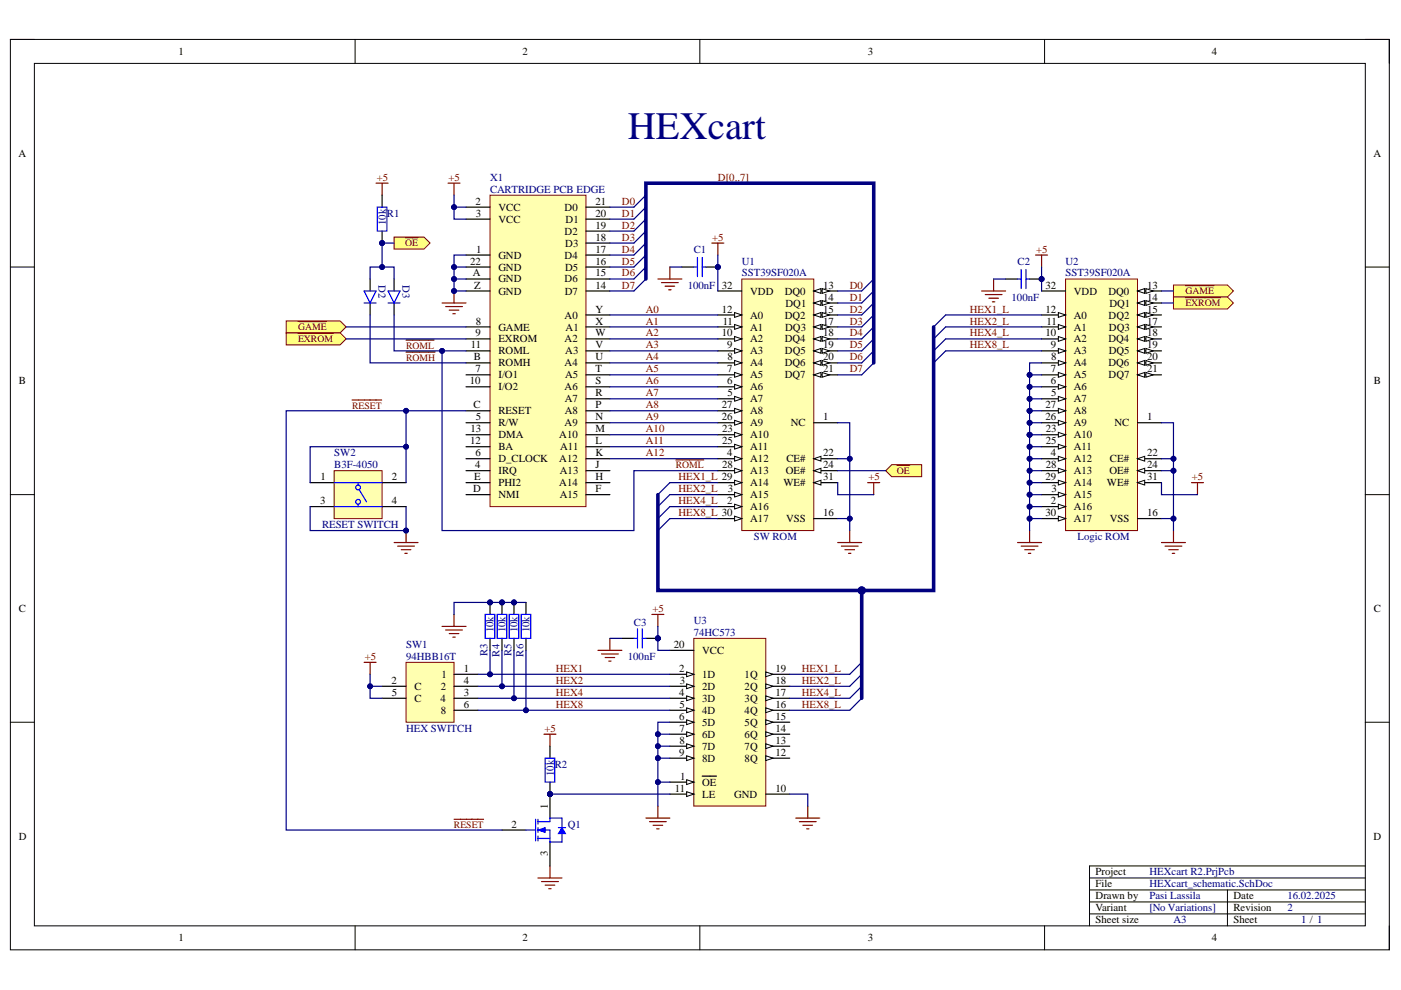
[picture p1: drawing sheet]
<svg xmlns="http://www.w3.org/2000/svg" width="297mm" height="210mm" viewBox="0 0 297 210" stroke-linecap="round" stroke-linejoin="round" font-family="sans-serif">
<defs><g id="words">
<text font-size="8.2" fill="#000080" x="133.1" y="29.4">HEXcart</text>
<g font-size="2.3">
<text x="37.9" y="11.7">1</text>
<text x="110.8" y="11.7">2</text>
<text x="184" y="11.7">3</text>
<text x="257" y="11.7">4</text>
<text x="3.9" y="33.2">A</text>
<text x="291.2" y="33.2">A</text>
<text x="100.8" y="43.4">2</text>
<text x="100.9" y="45.9">3</text>
<text x="105.7" y="44.7">VCC</text>
<text x="105.7" y="47.2">VCC</text>
<text x="119.7" y="44.7">D0</text>
<text x="119.9" y="47.2">D1</text>
<text x="126.3" y="43.4">21</text>
<text x="126.3" y="45.9">20</text>
<text x="101" y="53.6">1</text>
<text x="119.7" y="49.7">D2</text>
<text x="119.8" y="52.3">D3</text>
<text x="126.3" y="48.5">19</text>
<text x="126.3" y="51">18</text>
<text x="126.3" y="53.6">17</text>
<text x="99.7" y="56.1">22</text>
<text x="100.2" y="58.6">A</text>
<text x="105.7" y="54.8">GND</text>
<text x="105.7" y="57.4">GND</text>
<text x="105.7" y="59.9">GND</text>
<text x="119.7" y="54.8">D4</text>
<text x="119.7" y="59.9">D6</text>
<text x="119.8" y="57.4">D5</text>
<text x="126.3" y="56.1">16</text>
<text x="126.3" y="58.6">15</text>
<text x="100.5" y="61.2">Z</text>
<text x="105.7" y="62.5">GND</text>
<text x="119.8" y="62.5">D7</text>
<text x="126.3" y="61.2">14</text>
<text x="153.1" y="61.2">32</text>
<text x="159.1" y="62.5">VDD</text>
<text x="166.4" y="62.5">DQ0</text>
<text x="166.5" y="65">DQ1</text>
<text x="174.5" y="61.2">13</text>
<text x="174.5" y="63.7">14</text>
<text x="221.7" y="61.2">32</text>
<text x="227.7" y="62.5">VDD</text>
<text x="235" y="62.5">DQ0</text>
<text x="235.2" y="65">DQ1</text>
<text x="243.2" y="61.2">13</text>
<text x="243.2" y="63.7">14</text>
<text x="100.8" y="71.3">9</text>
<text x="100.9" y="68.8">8</text>
<text x="105.7" y="70.1">GAME</text>
<text x="119.7" y="67.5">A0</text>
<text x="119.9" y="70.1">A1</text>
<text x="126.3" y="66.3">Y</text>
<text x="126.3" y="68.8">X</text>
<text x="126.3" y="71.3">W</text>
<text x="153" y="71.3">10</text>
<text x="153.1" y="66.3">12</text>
<text x="153.2" y="68.8">11</text>
<text x="159.1" y="70.1">A1</text>
<text x="159.1" y="67.5">A0</text>
<text x="166.4" y="67.5">DQ2</text>
<text x="166.5" y="70.1">DQ3</text>
<text x="174.5" y="66.3">15</text>
<text x="174.5" y="68.8">17</text>
<text x="174.5" y="71.3">18</text>
<text x="221.7" y="71.3">10</text>
<text x="221.7" y="66.3">12</text>
<text x="221.9" y="68.8">11</text>
<text x="227.7" y="70.1">A1</text>
<text x="227.7" y="67.5">A0</text>
<text x="235" y="67.5">DQ2</text>
<text x="235.1" y="70.1">DQ3</text>
<text x="243.2" y="66.3">15</text>
<text x="243.2" y="68.8">17</text>
<text x="243.2" y="71.3">18</text>
<text x="99.8" y="73.9">11</text>
<text x="100.4" y="76.4">B</text>
<text x="105.7" y="72.6">EXROM</text>
<text x="105.7" y="77.7">ROMH</text>
<text x="105.7" y="75.1">ROML</text>
<text x="119.7" y="72.6">A2</text>
<text x="119.7" y="77.7">A4</text>
<text x="119.8" y="75.1">A3</text>
<text x="126.3" y="73.9">V</text>
<text x="126.3" y="76.4">U</text>
<text x="154.2" y="73.9">9</text>
<text x="154.2" y="76.4">8</text>
<text x="159.1" y="77.7">A4</text>
<text x="159.1" y="75.1">A3</text>
<text x="159.1" y="72.6">A2</text>
<text x="166.4" y="72.6">DQ4</text>
<text x="166.4" y="77.7">DQ6</text>
<text x="166.4" y="75.1">DQ5</text>
<text x="174.5" y="73.9">19</text>
<text x="174.5" y="76.4">20</text>
<text x="222.8" y="73.9">9</text>
<text x="222.9" y="76.4">8</text>
<text x="227.7" y="77.7">A4</text>
<text x="227.7" y="75.1">A3</text>
<text x="227.7" y="72.6">A2</text>
<text x="235" y="72.6">DQ4</text>
<text x="235" y="77.7">DQ6</text>
<text x="235.1" y="75.1">DQ5</text>
<text x="243.2" y="73.9">19</text>
<text x="243.2" y="76.4">20</text>
<text x="4" y="81.5">B</text>
<text x="99.6" y="81.5">10</text>
<text x="100.8" y="79">7</text>
<text x="105.7" y="80.2">I/O1</text>
<text x="105.7" y="82.8">I/O2</text>
<text x="119.7" y="82.8">A6</text>
<text x="119.8" y="80.2">A5</text>
<text x="126.3" y="79">T</text>
<text x="126.3" y="81.5">S</text>
<text x="154.2" y="81.5">6</text>
<text x="154.2" y="79">7</text>
<text x="159.1" y="82.8">A6</text>
<text x="159.1" y="80.2">A5</text>
<text x="166.4" y="80.2">DQ7</text>
<text x="174.5" y="79">21</text>
<text x="222.8" y="81.5">6</text>
<text x="222.8" y="79">7</text>
<text x="227.7" y="82.8">A6</text>
<text x="227.7" y="80.2">A5</text>
<text x="235" y="80.2">DQ7</text>
<text x="243.2" y="79">21</text>
<text x="291.3" y="81.5">B</text>
<text x="100.4" y="86.6">C</text>
<text x="100.9" y="89.1">5</text>
<text x="105.7" y="87.8">RESET</text>
<text x="119.8" y="85.3">A7</text>
<text x="119.8" y="87.8">A8</text>
<text x="126.3" y="84">R</text>
<text x="126.3" y="86.6">P</text>
<text x="126.3" y="89.1">N</text>
<text x="153" y="89.1">26</text>
<text x="153.1" y="86.6">27</text>
<text x="154.2" y="84">5</text>
<text x="159.1" y="85.3">A7</text>
<text x="159.1" y="87.8">A8</text>
<text x="174.5" y="89.1">1</text>
<text x="221.7" y="89.1">26</text>
<text x="221.7" y="86.6">27</text>
<text x="222.9" y="84">5</text>
<text x="227.7" y="85.3">A7</text>
<text x="227.7" y="87.8">A8</text>
<text x="243.2" y="89.1">1</text>
<text x="99.7" y="94.2">12</text>
<text x="99.8" y="91.7">13</text>
<text x="105.7" y="95.5">BA</text>
<text x="105.7" y="92.9">DMA</text>
<text x="105.7" y="90.4">R/W</text>
<text x="118.6" y="92.9">A10</text>
<text x="118.8" y="95.5">A11</text>
<text x="119.7" y="90.4">A9</text>
<text x="126.3" y="91.7">M</text>
<text x="126.3" y="94.2">L</text>
<text x="153.1" y="94.2">25</text>
<text x="153.1" y="91.7">23</text>
<text x="159.1" y="92.9">A10</text>
<text x="159.1" y="95.5">A11</text>
<text x="159.1" y="90.4">A9</text>
<text x="167.6" y="90.4">NC</text>
<text x="221.8" y="91.7">23</text>
<text x="221.8" y="94.2">25</text>
<text x="227.7" y="92.9">A10</text>
<text x="227.7" y="95.5">A11</text>
<text x="227.7" y="90.4">A9</text>
<text x="236.3" y="90.4">NC</text>
<text x="67.9" y="101.8">1</text>
<text x="83" y="101.8">2</text>
<text x="100.5" y="101.8">E</text>
<text x="100.8" y="99.3">4</text>
<text x="100.8" y="96.7">6</text>
<text x="105.7" y="98">D_CLOCK</text>
<text x="105.7" y="100.5">IRQ</text>
<text x="118.6" y="98">A12</text>
<text x="118.7" y="100.5">A13</text>
<text x="126.3" y="96.7">K</text>
<text x="126.3" y="99.3">J</text>
<text x="126.3" y="101.8">H</text>
<text x="153.1" y="99.3">28</text>
<text x="154.2" y="96.7">4</text>
<text x="159.1" y="98">A12</text>
<text x="159.1" y="100.5">A13</text>
<text x="166.6" y="100.5">OE#</text>
<text x="166.7" y="98">CE#</text>
<text x="174.5" y="96.7">22</text>
<text x="174.5" y="99.3">24</text>
<text x="174.5" y="101.8">31</text>
<text x="221.7" y="101.8">29</text>
<text x="221.7" y="99.3">28</text>
<text x="222.8" y="96.7">4</text>
<text x="227.7" y="98">A12</text>
<text x="227.7" y="100.5">A13</text>
<text x="235.2" y="100.5">OE#</text>
<text x="235.3" y="98">CE#</text>
<text x="243.2" y="96.7">22</text>
<text x="243.2" y="99.3">24</text>
<text x="243.2" y="101.8">31</text>
<text x="67.9" y="106.9">3</text>
<text x="83" y="106.9">4</text>
<text x="100.3" y="104.4">D</text>
<text x="105.7" y="105.6">NMI</text>
<text x="105.7" y="103.1">PHI2</text>
<text x="118.6" y="103.1">A14</text>
<text x="118.7" y="105.6">A15</text>
<text x="126.3" y="104.4">F</text>
<text x="154.2" y="106.9">2</text>
<text x="154.3" y="104.4">3</text>
<text x="159.1" y="105.6">A15</text>
<text x="159.1" y="103.1">A14</text>
<text x="166.1" y="103.1">WE#</text>
<text x="222.8" y="106.9">2</text>
<text x="222.9" y="104.4">3</text>
<text x="227.7" y="105.6">A15</text>
<text x="227.7" y="103.1">A14</text>
<text x="234.7" y="103.1">WE#</text>
<text x="159.1" y="108.2">A16</text>
<text x="159.1" y="110.7">A17</text>
<text x="166.7" y="110.7">VSS</text>
<text x="174.5" y="109.4">16</text>
<text x="221.7" y="109.4">30</text>
<text x="227.7" y="108.2">A16</text>
<text x="227.7" y="110.7">A17</text>
<text x="235.3" y="110.7">VSS</text>
<text x="243.2" y="109.4">16</text>
<text x="4" y="129.8">C</text>
<text x="291.3" y="129.8">C</text>
<text x="142.9" y="137.4">20</text>
<text x="93.6" y="143.7">1</text>
<text x="98.3" y="142.5">1</text>
<text x="144" y="142.5">2</text>
<text x="148.9" y="138.6">VCC</text>
<text x="148.9" y="143.7">1D</text>
<text x="157.9" y="143.7">1Q</text>
<text x="164.4" y="142.5">19</text>
<text x="83" y="145">2</text>
<text x="83" y="147.5">5</text>
<text x="87.9" y="146.3">C</text>
<text x="87.9" y="148.8">C</text>
<text x="93.4" y="148.8">4</text>
<text x="93.4" y="146.3">2</text>
<text x="98.3" y="147.5">3</text>
<text x="98.3" y="145">4</text>
<text x="144" y="147.5">4</text>
<text x="144.1" y="145">3</text>
<text x="148.9" y="146.3">2D</text>
<text x="148.9" y="148.8">3D</text>
<text x="157.9" y="146.3">2Q</text>
<text x="157.9" y="148.8">3Q</text>
<text x="164.4" y="145">18</text>
<text x="164.4" y="147.5">17</text>
<text x="93.4" y="151.3">8</text>
<text x="98.3" y="150.1">6</text>
<text x="144" y="152.6">6</text>
<text x="144" y="155.2">7</text>
<text x="144.1" y="150.1">5</text>
<text x="148.9" y="151.3">4D</text>
<text x="148.9" y="153.9">5D</text>
<text x="157.9" y="151.3">4Q</text>
<text x="157.9" y="153.9">5Q</text>
<text x="164.4" y="150.1">16</text>
<text x="164.4" y="152.6">15</text>
<text x="164.4" y="155.2">14</text>
<text x="144" y="160.2">9</text>
<text x="144" y="157.7">8</text>
<text x="148.9" y="156.4">6D</text>
<text x="148.9" y="159">7D</text>
<text x="148.9" y="161.5">8D</text>
<text x="157.9" y="156.4">6Q</text>
<text x="157.9" y="159">7Q</text>
<text x="157.9" y="161.5">8Q</text>
<text x="164.4" y="157.7">13</text>
<text x="164.4" y="160.2">12</text>
<text x="143.1" y="167.8">11</text>
<text x="144.2" y="165.3">1</text>
<text x="148.9" y="166.6">OE</text>
<text x="164.4" y="167.8">10</text>
<text x="116.1" y="171.4" transform="rotate(-90 116.1 171.4)">1</text>
<text x="148.9" y="169.1">LE</text>
<text x="155.7" y="169.1">GND</text>
<text x="4" y="178">D</text>
<text x="108.4" y="175.5">2</text>
<text x="291.2" y="178">D</text>
<text x="116.1" y="181.5" transform="rotate(-90 116.1 181.5)">3</text>
<text x="232.3" y="185.6">Project</text>
<text x="232.3" y="190.7">Drawn by</text>
<text x="232.3" y="188.2">File</text>
<text x="261.5" y="190.7">Date</text>
<text x="232.3" y="195.8">Sheet size</text>
<text x="232.3" y="193.2">Variant</text>
<text x="261.5" y="195.8">Sheet</text>
<text x="261.5" y="193.2">Revision</text>
<text x="37.9" y="199.6">1</text>
<text x="110.8" y="199.6">2</text>
<text x="184" y="199.6">3</text>
<text x="257" y="199.6">4</text>
</g>
<g font-size="2.3" fill="#800000">
<text x="79.9" y="38.3">+5</text>
<text x="95.1" y="38.3">+5</text>
<text x="152.2" y="38.3">D[0..7]</text>
<text x="131.9" y="43.4">D0</text>
<text x="131.9" y="45.9">D1</text>
<text x="131.9" y="48.5">D2</text>
<text x="131.9" y="51">D3</text>
<text x="131.9" y="53.6">D4</text>
<text x="151" y="51">+5</text>
<text x="219.7" y="53.6">+5</text>
<text x="131.9" y="56.1">D5</text>
<text x="131.9" y="58.6">D6</text>
<text x="131.9" y="61.2">D7</text>
<text x="180.2" y="61.2">D0</text>
<text x="180.2" y="63.7">D1</text>
<text x="136.9" y="66.3">A0</text>
<text x="136.9" y="68.8">A1</text>
<text x="136.9" y="71.3">A2</text>
<text x="180.2" y="66.3">D2</text>
<text x="180.2" y="68.8">D3</text>
<text x="180.2" y="71.3">D4</text>
<text x="205.6" y="66.3">HEX1_L</text>
<text x="205.6" y="68.8">HEX2_L</text>
<text x="205.6" y="71.3">HEX4_L</text>
<text x="136.9" y="73.9">A3</text>
<text x="136.9" y="76.4">A4</text>
<text x="180.2" y="73.9">D5</text>
<text x="180.2" y="76.4">D6</text>
<text x="205.6" y="73.9">HEX8_L</text>
<text x="136.9" y="79">A5</text>
<text x="136.9" y="81.5">A6</text>
<text x="180.2" y="79">D7</text>
<text x="136.9" y="84">A7</text>
<text x="136.9" y="86.6">A8</text>
<text x="136.9" y="89.1">A9</text>
<text x="136.9" y="91.7">A10</text>
<text x="136.9" y="94.2">A11</text>
<text x="136.9" y="96.7">A12</text>
<text x="143.8" y="101.8">HEX1_L 29</text>
<text x="184.1" y="101.8">+5</text>
<text x="252.7" y="101.8">+5</text>
<text x="143.8" y="104.4">HEX2_L</text>
<text x="143.8" y="106.9">HEX4_L</text>
<text x="143.8" y="109.4">HEX8_L 30</text>
<text x="138.3" y="129.8">+5</text>
<text x="77.3" y="139.9">+5</text>
<text x="117.9" y="142.5">HEX1</text>
<text x="170" y="142.5">HEX1_L</text>
<text x="117.9" y="145">HEX2</text>
<text x="117.9" y="147.5">HEX4</text>
<text x="170" y="145">HEX2_L</text>
<text x="170" y="147.5">HEX4_L</text>
<text x="115.4" y="155.2">+5</text>
<text x="117.9" y="150.1">HEX8</text>
<text x="170" y="150.1">HEX8_L</text>
</g>
<g font-size="2.3" fill="#000080">
<text x="103.9" y="38.3">X1</text>
<text x="103.9" y="40.9">CARTRIDGE PCB EDGE</text>
<text x="81.8" y="47.7" transform="rotate(-90 81.8 47.7)">10k</text>
<text x="82" y="45.9">R1</text>
<text x="147.1" y="53.6">C1</text>
<text x="157.3" y="56.1">U1</text>
<text x="157.3" y="58.6">SST39SF020A</text>
<text x="215.7" y="56.1">C2</text>
<text x="225.9" y="56.1">U2</text>
<text x="225.9" y="58.6">SST39SF020A</text>
<text x="80.2" y="60.4" transform="rotate(90 80.2 60.4)">D2</text>
<text x="85.3" y="60.4" transform="rotate(90 85.3 60.4)">D3</text>
<text x="145.8" y="61.2">100nF</text>
<text x="214.5" y="63.7">100nF</text>
<text x="70.9" y="96.7">SW2</text>
<text x="70.9" y="99.3">B3F-4050</text>
<text x="68.3" y="112">RESET SWITCH</text>
<text x="159.8" y="114.5">SW ROM</text>
<text x="228.4" y="114.5">Logic ROM</text>
<text x="86.1" y="137.4">SW1</text>
<text x="104.7" y="134.1" transform="rotate(-90 104.7 134.1)">10k</text>
<text x="107.2" y="134.1" transform="rotate(-90 107.2 134.1)">10k</text>
<text x="109.7" y="134.1" transform="rotate(-90 109.7 134.1)">10k</text>
<text x="112.3" y="134.1" transform="rotate(-90 112.3 134.1)">10k</text>
<text x="134.4" y="132.8">C3</text>
<text x="147.1" y="132.3">U3</text>
<text x="147.1" y="134.8">74HC573</text>
<text x="86.1" y="139.9">94HBB16T</text>
<text x="103.4" y="139.1" transform="rotate(-90 103.4 139.1)">R3</text>
<text x="105.9" y="139.2" transform="rotate(-90 105.9 139.2)">R4</text>
<text x="108.5" y="139.1" transform="rotate(-90 108.5 139.1)">R5</text>
<text x="111" y="139.2" transform="rotate(-90 111 139.2)">R6</text>
<text x="133.1" y="139.9">100nF</text>
<text x="86.1" y="155.2">HEX SWITCH</text>
<text x="117.4" y="164.6" transform="rotate(-90 117.4 164.6)">10k</text>
<text x="117.6" y="162.8">R2</text>
<text x="120.4" y="175.5">Q1</text>
<text x="243.7" y="185.6">HEXcart R2.PrjPcb</text>
<text x="243.7" y="190.7">Pasi Lassila</text>
<text x="243.7" y="188.2">HEXcart_schematic.SchDoc</text>
<text x="272.9" y="190.7">16.02.2025</text>
<text x="243.7" y="193.2">[No Variations]</text>
<text x="248.8" y="195.8">A3</text>
<text x="272.9" y="193.2">2</text>
<text x="275.9" y="195.8">1 / 1</text>
</g>
<g font-size="2.1" fill="#800000">
<text x="85.9" y="52.2">OE</text>
<text x="251.3" y="62.4">GAME</text>
<text x="251.3" y="64.9">EXROM</text>
<text x="63.2" y="70">GAME</text>
<text x="63.2" y="72.5">EXROM</text>
<text x="86.1" y="76.5">ROMH</text>
<text x="86.1" y="73.9">ROML</text>
<text x="74.7" y="86.6">RESET</text>
<text x="143.3" y="99.3">ROML</text>
<text x="190.2" y="100.5">OE</text>
<text x="96.2" y="175.5">RESET</text>
</g>
</g></defs>
<path d="M2.2 8.4h292.4v193h-292.4z" fill="none" stroke="#000" stroke-width=".21"/>
<path d="M7.3 13.4h282.2v182.9h-282.2z" fill-rule="evenodd" fill="#fff"/>
<g fill="none" stroke="#000" stroke-width=".21">
<path d="M2.2 8.4h5.1M7.3 13.4h282.2v182.9h-282.2zM75.3 8.4v5M148.4 8.4v5M221.5 8.4v5M289.5 8.4h5.1v5M2.2 56.6h5.1M289.5 56.6h5.1M2.2 104.9h5.1M289.5 104.9h5.1M2.2 153.1h5.1M289.5 153.1h5.1"/>
<path d="M75.3 196.3v5.1M148.4 196.3v5.1M221.5 196.3v5.1M231 193.8h58.5M231 191.2h58.5M231 188.7h58.5M231 186.2h58.5M260.2 188.7v7.6M289.5 183.6h-58.5v12.7M294.6 196.3v5.1"/>
</g>
<g fill="none" stroke="#800000" stroke-width=".25">
<path d="M95 38.8h2.5M96.3 38.8v2.6M150.9 51.5h2.6M152.2 51.5v2.6M219.6 54.1h2.5M220.8 54.1v2.5M93.7 64.2h5.1M94.5 65h3.5M95.2 65.8h2.1M96 66.5h.5M96.3 61.7v2.5M215.7 115h5.1"/>
<path d="M216.5 115.8h3.6M217.3 116.6h2M218 117.3h.6M218.3 112.5v2.5M252.6 102.3h2.6M253.9 102.3v2.6M93.7 132.8h5.1M94.5 133.6h3.5M95.2 134.3h2.1M96 135.1h.5M96.3 130.3v2.5M77.2 140.4h2.5"/>
<path d="M78.5 140.4v2.6"/>
</g>
<g fill="none" stroke="#000080" stroke-width=".25">
<path d="M136.9 59.2l-2.5 2.5M136.9 56.6l-2.5 2.6M136.9 54.1l-2.5 2.5M136.9 51.5l-2.5 2.6M136.9 49l-2.5 2.5M136.9 46.5l-2.5 2.5M136.9 43.9l-2.5 2.6M136.9 41.4l-2.5 2.5M185.2 59.2l-2.5 2.5M185.2 76.9l-2.5 2.6M185.2 74.4l-2.5 2.5M185.2 71.9l-2.5 2.5"/>
<path d="M185.2 69.3l-2.5 2.6M185.2 66.8l-2.5 2.5M185.2 64.2l-2.5 2.6M185.2 61.7l-2.5 2.5"/>
</g>
<circle cx="96.3" cy="61.7" r=".51" fill="#000080"/>
<circle cx="96.3" cy="61.7" r=".51" fill="none" stroke="#000080" stroke-width=".21"/>
<path d="M200.5 69.3l-2.6 2.6M200.5 71.9l-2.6 2.5M200.5 74.4l-2.6 2.5M200.5 66.8l-2.6 2.5M142 102.3l-2.5 2.6M142 104.9l-2.5 2.5M142 107.4l-2.5 2.6M142 110l-2.5 2.5M182.7 140.4l-2.5 2.6M182.7 143l-2.5 2.5M182.7 145.5l-2.5 2.6M182.7 148.1l-2.5 2.5" fill="none" stroke="#000080" stroke-width=".25"/>
<g fill="none" stroke="#800000" stroke-width=".25">
<path d="M139.5 59.2h5.1M140.2 59.9h3.6M142 56.6v2.6M210.7 59.2v2.5M141 60.7h2M141.8 61.4h.5M208.1 61.7h5.1M208.9 62.5h3.5M209.6 63.2h2.1M210.4 64h.5M83.6 115h5M84.3 115.8h3.6"/>
<path d="M85.1 116.6h2M85.8 117.3h.5M86.1 112.5v2.5M246.3 115h5M247 115.8h3.6M247.8 116.6h2M248.5 117.3h.6M248.8 112.5v2.5M126.8 137.9h5.1M127.5 138.7h3.6M128.3 139.4h2M129.3 135.4v2.5"/>
<path d="M138.2 130.3h2.6M139.5 130.3v2.5M129.1 140.2h.5M168.7 173.5h5.1M169.5 174.2h3.5M170.2 175h2.1M171 175.7h.5M171.3 170.9v2.6"/>
</g>
<circle cx="86.1" cy="112.5" r=".51" fill="#000080"/>
<circle cx="86.1" cy="112.5" r=".51" fill="none" stroke="#000080" stroke-width=".21"/>
<path d="M248.8 60.4h11.4l1.3 1.3-1.3 1.3h-11.4z" fill-rule="evenodd" fill="#ffff80"/>
<path d="M248.8 60.4h11.4l1.3 1.3-1.3 1.3h-11.4z" fill="none" stroke="#800000" stroke-width=".21"/>
<path d="M251.3 60.6h6.1" fill="none" stroke="#800000" stroke-width=".25"/>
<path d="M248.8 63h11.4l1.3 1.2-1.3 1.3h-11.4z" fill-rule="evenodd" fill="#ffff80"/>
<path d="M248.8 63h11.4l1.3 1.2-1.3 1.3h-11.4z" fill="none" stroke="#800000" stroke-width=".21"/>
<path d="M251.3 63.1h7.5" fill="none" stroke="#800000" stroke-width=".25"/>
<path d="M60.7 68h11.4l1.3 1.3-1.3 1.3h-11.4z" fill-rule="evenodd" fill="#ffff80"/>
<path d="M60.7 68h11.4l1.3 1.3-1.3 1.3h-11.4z" fill="none" stroke="#800000" stroke-width=".21"/>
<path d="M63.2 68.2h6" fill="none" stroke="#800000" stroke-width=".25"/>
<path d="M60.7 70.6h11.4l1.3 1.3-1.3 1.2h-11.4z" fill-rule="evenodd" fill="#ffff80"/>
<path d="M60.7 70.6h11.4l1.3 1.3-1.3 1.2h-11.4z" fill="none" stroke="#800000" stroke-width=".21"/>
<path d="M63.2 70.7h7.4" fill="none" stroke="#800000" stroke-width=".25"/>
<path d="M187.8 99.8l1.3-1.3h6.3v2.6h-6.3z" fill-rule="evenodd" fill="#ffff80"/>
<path d="M187.8 99.8l1.3-1.3h6.3v2.6h-6.3z" fill="none" stroke="#800000" stroke-width=".21"/>
<path d="M190.2 98.7h2.7" fill="none" stroke="#800000" stroke-width=".25"/>
<path d="M70.8 99.8h10.2v10.2h-10.2z" fill-rule="evenodd" fill="#ffffb0"/>
<path d="M70.8 99.8h10.2v10.2h-10.2z" fill="none" stroke="#800000" stroke-width=".21"/>
<g fill="none" stroke="#00f" stroke-width=".25">
<path d="M70.8 102.3h10.2M70.8 107.4h10.2M75.9 102.3v.5M75.9 106.9v.5M76.2 103.9l1.5 2.5"/>
<circle cx="75.9" cy="103.3" r=".51"/>
<circle cx="75.9" cy="106.4" r=".51"/>
</g>
<path d="M65.8 102.3h5M65.8 107.4h5M81 102.3h5.1M81 107.4h5.1" fill="none" stroke="#000" stroke-width=".25"/>
<path d="M103.9 41.4h20.3v66h-20.3z" fill-rule="evenodd" fill="#ffffb0"/>
<path d="M103.9 41.4h20.3v66h-20.3z" fill="none" stroke="#800000" stroke-width=".21"/>
<g fill="none" stroke="#000" stroke-width=".25">
<path d="M98.8 43.9h5.1M98.8 46.5h5.1M98.8 54.1h5.1M98.8 56.6h5.1M98.8 59.2h5.1M124.2 43.9h5.1M124.2 46.5h5.1M124.2 49h5.1M124.2 51.5h5.1M124.2 54.1h5.1M124.2 56.6h5.1M124.2 59.2h5.1"/>
<path d="M98.8 69.3h5.1M98.8 71.9h5.1M98.8 74.4h5.1M98.8 76.9h5.1M98.8 79.5h5.1M98.8 61.7h5.1M124.2 66.8h5.1M124.2 69.3h5.1M124.2 71.9h5.1M124.2 74.4h5.1M124.2 76.9h5.1M124.2 79.5h5.1"/>
<path d="M124.2 61.7h5.1M98.8 82h5.1M98.8 87.1h5.1M98.8 89.6h5.1M98.8 92.2h5.1M98.8 94.7h5.1M98.8 97.3h5.1M98.8 99.8h5.1M124.2 82h5.1M124.2 84.6h5.1M124.2 87.1h5.1M124.2 89.6h5.1"/>
<path d="M124.2 92.2h5.1M124.2 94.7h5.1M124.2 97.3h5.1M124.2 99.8h5.1M98.8 102.3h5.1M98.8 104.9h5.1M124.2 102.3h5.1M124.2 104.9h5.1"/>
</g>
<path d="M86.1 140.4h10.2v12.7h-10.2z" fill-rule="evenodd" fill="#ffffb0"/>
<path d="M86.1 140.4h10.2v12.7h-10.2z" fill="none" stroke="#800000" stroke-width=".21"/>
<path d="M81 145.5h5.1M81 148.1h5.1M96.3 143h5M96.3 145.5h5M96.3 148.1h5M96.3 150.6h5" fill="none" stroke="#000" stroke-width=".25"/>
<path d="M136.9 173.5h5.1M137.7 174.2h3.6M138.5 175h2M139.2 175.7h.5M139.5 170.9v2.6" fill="none" stroke="#800000" stroke-width=".25"/>
<path d="M157.3 59.2h15.2v53.3h-15.2z" fill-rule="evenodd" fill="#ffffb0"/>
<path d="M157.3 59.2h15.2v53.3h-15.2z" fill="none" stroke="#800000" stroke-width=".21"/>
<path d="M172.5 89.6h5.1M152.2 107.4h5.1" fill="none" stroke="#000" stroke-width=".25"/>
<path d="M155.8 106.9l1.5 .5-1.5 .5z" fill="#f8fcff"/>
<path d="M155.8 106.9l1.5 .5-1.5 .5z" fill="none" stroke="#000" stroke-width=".21"/>
<path d="M152.2 104.9h5.1" fill="none" stroke="#000" stroke-width=".25"/>
<path d="M155.8 104.4l1.5 .5-1.5 .5z" fill="#f8fcff"/>
<path d="M155.8 104.4l1.5 .5-1.5 .5z" fill="none" stroke="#000" stroke-width=".21"/>
<path d="M152.2 97.3h5.1" fill="none" stroke="#000" stroke-width=".25"/>
<path d="M155.8 96.7l1.5 .6-1.5 .5z" fill="#f8fcff"/>
<path d="M155.8 96.7l1.5 .6-1.5 .5z" fill="none" stroke="#000" stroke-width=".21"/>
<path d="M152.2 84.6h5.1" fill="none" stroke="#000" stroke-width=".25"/>
<path d="M155.8 84l1.5 .6-1.5 .5z" fill="#f8fcff"/>
<path d="M155.8 84l1.5 .6-1.5 .5z" fill="none" stroke="#000" stroke-width=".21"/>
<path d="M152.2 82h5.1" fill="none" stroke="#000" stroke-width=".25"/>
<path d="M155.8 81.5l1.5 .5-1.5 .5z" fill="#f8fcff"/>
<path d="M155.8 81.5l1.5 .5-1.5 .5z" fill="none" stroke="#000" stroke-width=".21"/>
<path d="M152.2 79.5h5.1" fill="none" stroke="#000" stroke-width=".25"/>
<path d="M155.8 79l1.5 .5-1.5 .5z" fill="#f8fcff"/>
<path d="M155.8 79l1.5 .5-1.5 .5z" fill="none" stroke="#000" stroke-width=".21"/>
<path d="M152.2 76.9h5.1" fill="none" stroke="#000" stroke-width=".25"/>
<path d="M155.8 76.4l1.5 .5-1.5 .5z" fill="#f8fcff"/>
<path d="M155.8 76.4l1.5 .5-1.5 .5z" fill="none" stroke="#000" stroke-width=".21"/>
<path d="M152.2 74.4h5.1" fill="none" stroke="#000" stroke-width=".25"/>
<path d="M155.8 73.9l1.5 .5-1.5 .5z" fill="#f8fcff"/>
<path d="M155.8 73.9l1.5 .5-1.5 .5z" fill="none" stroke="#000" stroke-width=".21"/>
<path d="M152.2 71.9h5.1" fill="none" stroke="#000" stroke-width=".25"/>
<path d="M155.8 71.3l1.5 .6-1.5 .5z" fill="#f8fcff"/>
<path d="M155.8 71.3l1.5 .6-1.5 .5z" fill="none" stroke="#000" stroke-width=".21"/>
<path d="M152.2 69.3h5.1" fill="none" stroke="#000" stroke-width=".25"/>
<path d="M155.8 68.8l1.5 .5-1.5 .5z" fill="#f8fcff"/>
<path d="M155.8 68.8l1.5 .5-1.5 .5z" fill="none" stroke="#000" stroke-width=".21"/>
<path d="M152.2 66.8h5.1" fill="none" stroke="#000" stroke-width=".25"/>
<path d="M155.8 66.3l1.5 .5-1.5 .5z" fill="#f8fcff"/>
<path d="M155.8 66.3l1.5 .5-1.5 .5z" fill="none" stroke="#000" stroke-width=".21"/>
<path d="M172.5 61.7h5.1" fill="none" stroke="#000" stroke-width=".25"/>
<path d="M172.5 61.7l1.6-.5v1z" fill="#f8fcff"/>
<path d="M172.5 61.7l1.6-.5v1z" fill="none" stroke="#000" stroke-width=".21"/>
<path d="M174.3 61.2l1.5 .5-1.5 .5z" fill="#f8fcff"/>
<path d="M174.3 61.2l1.5 .5-1.5 .5z" fill="none" stroke="#000" stroke-width=".21"/>
<path d="M172.5 64.2h5.1" fill="none" stroke="#000" stroke-width=".25"/>
<path d="M172.5 64.2l1.6-.5v1z" fill="#f8fcff"/>
<path d="M172.5 64.2l1.6-.5v1z" fill="none" stroke="#000" stroke-width=".21"/>
<path d="M174.3 63.7l1.5 .5-1.5 .5z" fill="#f8fcff"/>
<path d="M174.3 63.7l1.5 .5-1.5 .5z" fill="none" stroke="#000" stroke-width=".21"/>
<path d="M172.5 66.8h5.1" fill="none" stroke="#000" stroke-width=".25"/>
<path d="M172.5 66.8l1.6-.5v1z" fill="#f8fcff"/>
<path d="M172.5 66.8l1.6-.5v1z" fill="none" stroke="#000" stroke-width=".21"/>
<path d="M174.3 66.3l1.5 .5-1.5 .5z" fill="#f8fcff"/>
<path d="M174.3 66.3l1.5 .5-1.5 .5z" fill="none" stroke="#000" stroke-width=".21"/>
<path d="M172.5 69.3h5.1M172.5 110h5.1" fill="none" stroke="#000" stroke-width=".25"/>
<path d="M172.5 69.3l1.6-.5v1z" fill="#f8fcff"/>
<path d="M172.5 69.3l1.6-.5v1z" fill="none" stroke="#000" stroke-width=".21"/>
<path d="M174.3 68.8l1.5 .5-1.5 .5z" fill="#f8fcff"/>
<path d="M174.3 68.8l1.5 .5-1.5 .5z" fill="none" stroke="#000" stroke-width=".21"/>
<path d="M172.5 71.9h5.1" fill="none" stroke="#000" stroke-width=".25"/>
<path d="M172.5 71.9l1.6-.5v1z" fill="#f8fcff"/>
<path d="M172.5 71.9l1.6-.5v1z" fill="none" stroke="#000" stroke-width=".21"/>
<path d="M174.3 71.4l1.5 .5-1.5 .5z" fill="#f8fcff"/>
<path d="M174.3 71.4l1.5 .5-1.5 .5z" fill="none" stroke="#000" stroke-width=".21"/>
<path d="M172.5 74.4h5.1" fill="none" stroke="#000" stroke-width=".25"/>
<path d="M172.5 74.4l1.6-.5v1z" fill="#f8fcff"/>
<path d="M172.5 74.4l1.6-.5v1z" fill="none" stroke="#000" stroke-width=".21"/>
<path d="M174.3 73.9l1.5 .5-1.5 .5z" fill="#f8fcff"/>
<path d="M174.3 73.9l1.5 .5-1.5 .5z" fill="none" stroke="#000" stroke-width=".21"/>
<path d="M172.5 76.9h5.1" fill="none" stroke="#000" stroke-width=".25"/>
<path d="M172.5 76.9l1.6-.5v1z" fill="#f8fcff"/>
<path d="M172.5 76.9l1.6-.5v1z" fill="none" stroke="#000" stroke-width=".21"/>
<path d="M174.3 76.4l1.5 .5-1.5 .5z" fill="#f8fcff"/>
<path d="M174.3 76.4l1.5 .5-1.5 .5z" fill="none" stroke="#000" stroke-width=".21"/>
<path d="M172.5 79.5h5.1" fill="none" stroke="#000" stroke-width=".25"/>
<path d="M172.5 79.5l1.6-.5v1z" fill="#f8fcff"/>
<path d="M172.5 79.5l1.6-.5v1z" fill="none" stroke="#000" stroke-width=".21"/>
<path d="M174.3 79l1.5 .5-1.5 .5z" fill="#f8fcff"/>
<path d="M174.3 79l1.5 .5-1.5 .5z" fill="none" stroke="#000" stroke-width=".21"/>
<path d="M172.5 97.3h5.1" fill="none" stroke="#000" stroke-width=".25"/>
<path d="M172.5 97.3l1.6-.5v1z" fill="#f8fcff"/>
<path d="M172.5 97.3l1.6-.5v1z" fill="none" stroke="#000" stroke-width=".21"/>
<path d="M152.2 92.2h5.1" fill="none" stroke="#000" stroke-width=".25"/>
<path d="M155.8 91.7l1.5 .5-1.5 .5z" fill="#f8fcff"/>
<path d="M155.8 91.7l1.5 .5-1.5 .5z" fill="none" stroke="#000" stroke-width=".21"/>
<path d="M172.5 99.8h5.1" fill="none" stroke="#000" stroke-width=".25"/>
<path d="M172.5 99.8l1.6-.5v1z" fill="#f8fcff"/>
<path d="M172.5 99.8l1.6-.5v1z" fill="none" stroke="#000" stroke-width=".21"/>
<path d="M152.2 94.7h5.1" fill="none" stroke="#000" stroke-width=".25"/>
<path d="M155.8 94.2l1.5 .5-1.5 .5z" fill="#f8fcff"/>
<path d="M155.8 94.2l1.5 .5-1.5 .5z" fill="none" stroke="#000" stroke-width=".21"/>
<path d="M152.2 89.6h5.1" fill="none" stroke="#000" stroke-width=".25"/>
<path d="M155.8 89.1l1.5 .5-1.5 .5z" fill="#f8fcff"/>
<path d="M155.8 89.1l1.5 .5-1.5 .5z" fill="none" stroke="#000" stroke-width=".21"/>
<path d="M152.2 87.1h5.1" fill="none" stroke="#000" stroke-width=".25"/>
<path d="M155.8 86.6l1.5 .5-1.5 .5z" fill="#f8fcff"/>
<path d="M155.8 86.6l1.5 .5-1.5 .5z" fill="none" stroke="#000" stroke-width=".21"/>
<path d="M152.2 99.8h5.1" fill="none" stroke="#000" stroke-width=".25"/>
<path d="M155.8 99.3l1.5 .5-1.5 .5z" fill="#f8fcff"/>
<path d="M155.8 99.3l1.5 .5-1.5 .5z" fill="none" stroke="#000" stroke-width=".21"/>
<path d="M152.2 102.3h5.1" fill="none" stroke="#000" stroke-width=".25"/>
<path d="M155.8 101.8l1.5 .5-1.5 .5z" fill="#f8fcff"/>
<path d="M155.8 101.8l1.5 .5-1.5 .5z" fill="none" stroke="#000" stroke-width=".21"/>
<path d="M172.5 102.3h5.1" fill="none" stroke="#000" stroke-width=".25"/>
<path d="M172.5 102.3l1.6-.5v1z" fill="#f8fcff"/>
<path d="M172.5 102.3l1.6-.5v1z" fill="none" stroke="#000" stroke-width=".21"/>
<path d="M152.2 61.7h5.1M152.2 110h5.1" fill="none" stroke="#000" stroke-width=".25"/>
<path d="M155.8 109.4l1.5 .6-1.5 .5z" fill="#f8fcff"/>
<path d="M155.8 109.4l1.5 .6-1.5 .5z" fill="none" stroke="#000" stroke-width=".21"/>
<path d="M225.9 59.2h15.3v53.3h-15.3z" fill-rule="evenodd" fill="#ffffb0"/>
<path d="M225.9 59.2h15.3v53.3h-15.3z" fill="none" stroke="#800000" stroke-width=".21"/>
<path d="M241.2 89.6h5.1M220.8 107.4h5.1" fill="none" stroke="#000" stroke-width=".25"/>
<path d="M224.4 106.9l1.5 .5-1.5 .5z" fill="#f8fcff"/>
<path d="M224.4 106.9l1.5 .5-1.5 .5z" fill="none" stroke="#000" stroke-width=".21"/>
<path d="M220.8 104.9h5.1" fill="none" stroke="#000" stroke-width=".25"/>
<path d="M224.4 104.4l1.5 .5-1.5 .5z" fill="#f8fcff"/>
<path d="M224.4 104.4l1.5 .5-1.5 .5z" fill="none" stroke="#000" stroke-width=".21"/>
<path d="M220.8 97.3h5.1" fill="none" stroke="#000" stroke-width=".25"/>
<path d="M224.4 96.8l1.5 .5-1.5 .5z" fill="#f8fcff"/>
<path d="M224.4 96.8l1.5 .5-1.5 .5z" fill="none" stroke="#000" stroke-width=".21"/>
<path d="M220.8 84.6h5.1" fill="none" stroke="#000" stroke-width=".25"/>
<path d="M224.4 84.1l1.5 .5-1.5 .5z" fill="#f8fcff"/>
<path d="M224.4 84.1l1.5 .5-1.5 .5z" fill="none" stroke="#000" stroke-width=".21"/>
<path d="M220.8 82h5.1" fill="none" stroke="#000" stroke-width=".25"/>
<path d="M224.4 81.5l1.5 .5-1.5 .5z" fill="#f8fcff"/>
<path d="M224.4 81.5l1.5 .5-1.5 .5z" fill="none" stroke="#000" stroke-width=".21"/>
<path d="M220.8 79.5h5.1" fill="none" stroke="#000" stroke-width=".25"/>
<path d="M224.4 79l1.5 .5-1.5 .5z" fill="#f8fcff"/>
<path d="M224.4 79l1.5 .5-1.5 .5z" fill="none" stroke="#000" stroke-width=".21"/>
<path d="M220.8 76.9h5.1" fill="none" stroke="#000" stroke-width=".25"/>
<path d="M224.4 76.4l1.5 .5-1.5 .5z" fill="#f8fcff"/>
<path d="M224.4 76.4l1.5 .5-1.5 .5z" fill="none" stroke="#000" stroke-width=".21"/>
<path d="M220.8 74.4h5.1" fill="none" stroke="#000" stroke-width=".25"/>
<path d="M224.4 73.9l1.5 .5-1.5 .5z" fill="#f8fcff"/>
<path d="M224.4 73.9l1.5 .5-1.5 .5z" fill="none" stroke="#000" stroke-width=".21"/>
<path d="M220.8 71.9h5.1" fill="none" stroke="#000" stroke-width=".25"/>
<path d="M224.4 71.4l1.5 .5-1.5 .5z" fill="#f8fcff"/>
<path d="M224.4 71.4l1.5 .5-1.5 .5z" fill="none" stroke="#000" stroke-width=".21"/>
<path d="M220.8 69.3h5.1" fill="none" stroke="#000" stroke-width=".25"/>
<path d="M224.4 68.8l1.5 .5-1.5 .5z" fill="#f8fcff"/>
<path d="M224.4 68.8l1.5 .5-1.5 .5z" fill="none" stroke="#000" stroke-width=".21"/>
<path d="M220.8 66.8h5.1" fill="none" stroke="#000" stroke-width=".25"/>
<path d="M224.4 66.3l1.5 .5-1.5 .5z" fill="#f8fcff"/>
<path d="M224.4 66.3l1.5 .5-1.5 .5z" fill="none" stroke="#000" stroke-width=".21"/>
<path d="M241.2 61.7h5.1" fill="none" stroke="#000" stroke-width=".25"/>
<path d="M241.2 61.7l1.5-.5v1z" fill="#f8fcff"/>
<path d="M241.2 61.7l1.5-.5v1z" fill="none" stroke="#000" stroke-width=".21"/>
<path d="M242.9 61.2l1.6 .5-1.6 .5z" fill="#f8fcff"/>
<path d="M242.9 61.2l1.6 .5-1.6 .5z" fill="none" stroke="#000" stroke-width=".21"/>
<path d="M241.2 64.2h5.1" fill="none" stroke="#000" stroke-width=".25"/>
<path d="M241.2 64.2l1.5-.5v1z" fill="#f8fcff"/>
<path d="M241.2 64.2l1.5-.5v1z" fill="none" stroke="#000" stroke-width=".21"/>
<path d="M242.9 63.7l1.6 .5-1.6 .5z" fill="#f8fcff"/>
<path d="M242.9 63.7l1.6 .5-1.6 .5z" fill="none" stroke="#000" stroke-width=".21"/>
<path d="M241.2 66.8h5.1" fill="none" stroke="#000" stroke-width=".25"/>
<path d="M241.2 66.8l1.5-.5v1z" fill="#f8fcff"/>
<path d="M241.2 66.8l1.5-.5v1z" fill="none" stroke="#000" stroke-width=".21"/>
<path d="M242.9 66.3l1.6 .5-1.6 .5z" fill="#f8fcff"/>
<path d="M242.9 66.3l1.6 .5-1.6 .5z" fill="none" stroke="#000" stroke-width=".21"/>
<path d="M241.2 69.3h5.1M241.2 110h5.1" fill="none" stroke="#000" stroke-width=".25"/>
<path d="M241.2 69.3l1.5-.5v1z" fill="#f8fcff"/>
<path d="M241.2 69.3l1.5-.5v1z" fill="none" stroke="#000" stroke-width=".21"/>
<path d="M242.9 68.8l1.6 .5-1.6 .5z" fill="#f8fcff"/>
<path d="M242.9 68.8l1.6 .5-1.6 .5z" fill="none" stroke="#000" stroke-width=".21"/>
<path d="M241.2 71.9h5.1" fill="none" stroke="#000" stroke-width=".25"/>
<path d="M241.2 71.9l1.5-.5v1z" fill="#f8fcff"/>
<path d="M241.2 71.9l1.5-.5v1z" fill="none" stroke="#000" stroke-width=".21"/>
<path d="M242.9 71.4l1.6 .5-1.6 .5z" fill="#f8fcff"/>
<path d="M242.9 71.4l1.6 .5-1.6 .5z" fill="none" stroke="#000" stroke-width=".21"/>
<path d="M241.2 74.4h5.1" fill="none" stroke="#000" stroke-width=".25"/>
<path d="M241.2 74.4l1.5-.5v1z" fill="#f8fcff"/>
<path d="M241.2 74.4l1.5-.5v1z" fill="none" stroke="#000" stroke-width=".21"/>
<path d="M242.9 73.9l1.6 .5-1.6 .5z" fill="#f8fcff"/>
<path d="M242.9 73.9l1.6 .5-1.6 .5z" fill="none" stroke="#000" stroke-width=".21"/>
<path d="M241.2 76.9h5.1" fill="none" stroke="#000" stroke-width=".25"/>
<path d="M241.2 76.9l1.5-.5v1z" fill="#f8fcff"/>
<path d="M241.2 76.9l1.5-.5v1z" fill="none" stroke="#000" stroke-width=".21"/>
<path d="M242.9 76.4l1.6 .5-1.6 .5z" fill="#f8fcff"/>
<path d="M242.9 76.4l1.6 .5-1.6 .5z" fill="none" stroke="#000" stroke-width=".21"/>
<path d="M241.2 79.5h5.1" fill="none" stroke="#000" stroke-width=".25"/>
<path d="M241.2 79.5l1.5-.5v1z" fill="#f8fcff"/>
<path d="M241.2 79.5l1.5-.5v1z" fill="none" stroke="#000" stroke-width=".21"/>
<path d="M242.9 79l1.6 .5-1.6 .5z" fill="#f8fcff"/>
<path d="M242.9 79l1.6 .5-1.6 .5z" fill="none" stroke="#000" stroke-width=".21"/>
<path d="M241.2 97.3h5.1" fill="none" stroke="#000" stroke-width=".25"/>
<path d="M241.2 97.3l1.5-.5v1z" fill="#f8fcff"/>
<path d="M241.2 97.3l1.5-.5v1z" fill="none" stroke="#000" stroke-width=".21"/>
<path d="M220.8 92.2h5.1" fill="none" stroke="#000" stroke-width=".25"/>
<path d="M224.4 91.7l1.5 .5-1.5 .5z" fill="#f8fcff"/>
<path d="M224.4 91.7l1.5 .5-1.5 .5z" fill="none" stroke="#000" stroke-width=".21"/>
<path d="M241.2 99.8h5.1" fill="none" stroke="#000" stroke-width=".25"/>
<path d="M241.2 99.8l1.5-.5v1z" fill="#f8fcff"/>
<path d="M241.2 99.8l1.5-.5v1z" fill="none" stroke="#000" stroke-width=".21"/>
<path d="M220.8 94.7h5.1" fill="none" stroke="#000" stroke-width=".25"/>
<path d="M224.4 94.2l1.5 .5-1.5 .5z" fill="#f8fcff"/>
<path d="M224.4 94.2l1.5 .5-1.5 .5z" fill="none" stroke="#000" stroke-width=".21"/>
<path d="M220.8 89.6h5.1" fill="none" stroke="#000" stroke-width=".25"/>
<path d="M224.4 89.1l1.5 .5-1.5 .5z" fill="#f8fcff"/>
<path d="M224.4 89.1l1.5 .5-1.5 .5z" fill="none" stroke="#000" stroke-width=".21"/>
<path d="M220.8 87.1h5.1" fill="none" stroke="#000" stroke-width=".25"/>
<path d="M224.4 86.6l1.5 .5-1.5 .5z" fill="#f8fcff"/>
<path d="M224.4 86.6l1.5 .5-1.5 .5z" fill="none" stroke="#000" stroke-width=".21"/>
<path d="M220.8 99.8h5.1" fill="none" stroke="#000" stroke-width=".25"/>
<path d="M224.4 99.3l1.5 .5-1.5 .5z" fill="#f8fcff"/>
<path d="M224.4 99.3l1.5 .5-1.5 .5z" fill="none" stroke="#000" stroke-width=".21"/>
<path d="M220.8 102.3h5.1" fill="none" stroke="#000" stroke-width=".25"/>
<path d="M224.4 101.8l1.5 .5-1.5 .5z" fill="#f8fcff"/>
<path d="M224.4 101.8l1.5 .5-1.5 .5z" fill="none" stroke="#000" stroke-width=".21"/>
<path d="M241.2 102.3h5.1" fill="none" stroke="#000" stroke-width=".25"/>
<path d="M241.2 102.3l1.5-.5v1z" fill="#f8fcff"/>
<path d="M241.2 102.3l1.5-.5v1z" fill="none" stroke="#000" stroke-width=".21"/>
<path d="M220.8 61.7h5.1M220.8 110h5.1" fill="none" stroke="#000" stroke-width=".25"/>
<path d="M224.4 109.4l1.5 .6-1.5 .5z" fill="#f8fcff"/>
<path d="M224.4 109.4l1.5 .6-1.5 .5z" fill="none" stroke="#000" stroke-width=".21"/>
<path d="M177.6 115h5.1M178.4 115.8h3.5M179.1 116.6h2.1M179.9 117.3h.5M180.2 112.5v2.5M184 102.3h2.5M185.2 102.3v2.6" fill="none" stroke="#800000" stroke-width=".25"/>
<path d="M83.6 50.3h6.3l1.3 1.2-1.3 1.3h-6.3z" fill-rule="evenodd" fill="#ffff80"/>
<path d="M83.6 50.3h6.3l1.3 1.2-1.3 1.3h-6.3z" fill="none" stroke="#800000" stroke-width=".21"/>
<path d="M79.7 38.8h2.6M81 38.8v2.6M85.9 50.4h2.7" fill="none" stroke="#800000" stroke-width=".25"/>
<circle cx="139.5" cy="135.4" r=".51" fill="#000080"/>
<circle cx="139.5" cy="135.4" r=".51" fill="none" stroke="#000080" stroke-width=".21"/>
<path d="M131.9 135.4h2.5M136.9 135.4h2.6" fill="none" stroke="#000" stroke-width=".25"/>
<circle cx="139.5" cy="135.4" r=".51" fill="#000080"/>
<circle cx="139.5" cy="135.4" r=".51" fill="none" stroke="#000080" stroke-width=".21"/>
<path d="M134.4 135.4h.8M135.2 133.3v4.1M136.2 133.3v4.1M136.2 135.4h.7" fill="none" stroke="#00f" stroke-width=".25"/>
<circle cx="152.2" cy="56.6" r=".51" fill="#000080"/>
<circle cx="152.2" cy="56.6" r=".51" fill="none" stroke="#000080" stroke-width=".21"/>
<path d="M149.6 56.6h2.6" fill="none" stroke="#000" stroke-width=".25"/>
<circle cx="152.2" cy="56.6" r=".51" fill="#000080"/>
<circle cx="152.2" cy="56.6" r=".51" fill="none" stroke="#000080" stroke-width=".21"/>
<path d="M144.6 56.6h2.5" fill="none" stroke="#000" stroke-width=".25"/>
<path d="M147.1 56.6h.8M147.9 54.6v4M148.9 54.6v4M148.9 56.6h.7" fill="none" stroke="#00f" stroke-width=".25"/>
<circle cx="220.8" cy="59.2" r=".51" fill="#000080"/>
<circle cx="220.8" cy="59.2" r=".51" fill="none" stroke="#000080" stroke-width=".21"/>
<path d="M218.3 59.2h2.5" fill="none" stroke="#000" stroke-width=".25"/>
<circle cx="220.8" cy="59.2" r=".51" fill="#000080"/>
<circle cx="220.8" cy="59.2" r=".51" fill="none" stroke="#000080" stroke-width=".21"/>
<path d="M213.2 59.2h2.5" fill="none" stroke="#000" stroke-width=".25"/>
<path d="M215.7 59.2h.8M216.5 57.1v4.1M217.5 57.1v4.1M217.5 59.2h.8" fill="none" stroke="#00f" stroke-width=".25"/>
<path d="M115.3 155.7h2.6M116.6 155.7v2.5M114.1 186.2h5M114.8 186.9h3.6M115.6 187.7h2M116.3 188.4h.6M116.6 183.6v2.6" fill="none" stroke="#800000" stroke-width=".25"/>
<path d="M147.1 135.4h15.3v35.5h-15.3z" fill-rule="evenodd" fill="#ffffb0"/>
<path d="M147.1 135.4h15.3v35.5h-15.3z" fill="none" stroke="#800000" stroke-width=".21"/>
<path d="M142 137.9h5.1M142 143h5.1" fill="none" stroke="#000" stroke-width=".25"/>
<path d="M145.6 142.5l1.5 .5-1.5 .5z" fill="#f8fcff"/>
<path d="M145.6 142.5l1.5 .5-1.5 .5z" fill="none" stroke="#000" stroke-width=".21"/>
<path d="M162.4 143h5" fill="none" stroke="#000" stroke-width=".25"/>
<path d="M162.4 142.5l1.5 .5-1.5 .5z" fill="#f8fcff"/>
<path d="M162.4 142.5l1.5 .5-1.5 .5z" fill="none" stroke="#000" stroke-width=".21"/>
<path d="M142 145.5h5.1" fill="none" stroke="#000" stroke-width=".25"/>
<path d="M145.6 145l1.5 .5-1.5 .5z" fill="#f8fcff"/>
<path d="M145.6 145l1.5 .5-1.5 .5z" fill="none" stroke="#000" stroke-width=".21"/>
<path d="M162.4 145.5h5" fill="none" stroke="#000" stroke-width=".25"/>
<path d="M162.4 145l1.5 .5-1.5 .5z" fill="#f8fcff"/>
<path d="M162.4 145l1.5 .5-1.5 .5z" fill="none" stroke="#000" stroke-width=".21"/>
<path d="M142 148.1h5.1" fill="none" stroke="#000" stroke-width=".25"/>
<path d="M145.6 147.5l1.5 .6-1.5 .5z" fill="#f8fcff"/>
<path d="M145.6 147.5l1.5 .6-1.5 .5z" fill="none" stroke="#000" stroke-width=".21"/>
<path d="M162.4 148.1h5" fill="none" stroke="#000" stroke-width=".25"/>
<path d="M162.4 147.5l1.5 .6-1.5 .5z" fill="#f8fcff"/>
<path d="M162.4 147.5l1.5 .6-1.5 .5z" fill="none" stroke="#000" stroke-width=".21"/>
<path d="M142 150.6h5.1" fill="none" stroke="#000" stroke-width=".25"/>
<path d="M145.6 150.1l1.5 .5-1.5 .5z" fill="#f8fcff"/>
<path d="M145.6 150.1l1.5 .5-1.5 .5z" fill="none" stroke="#000" stroke-width=".21"/>
<path d="M162.4 150.6h5" fill="none" stroke="#000" stroke-width=".25"/>
<path d="M162.4 150.1l1.5 .5-1.5 .5z" fill="#f8fcff"/>
<path d="M162.4 150.1l1.5 .5-1.5 .5z" fill="none" stroke="#000" stroke-width=".21"/>
<path d="M142 153.1h5.1" fill="none" stroke="#000" stroke-width=".25"/>
<path d="M145.6 152.6l1.5 .5-1.5 .5z" fill="#f8fcff"/>
<path d="M145.6 152.6l1.5 .5-1.5 .5z" fill="none" stroke="#000" stroke-width=".21"/>
<path d="M162.4 153.1h5" fill="none" stroke="#000" stroke-width=".25"/>
<path d="M162.4 152.6l1.5 .5-1.5 .5z" fill="#f8fcff"/>
<path d="M162.4 152.6l1.5 .5-1.5 .5z" fill="none" stroke="#000" stroke-width=".21"/>
<path d="M142 155.7h5.1" fill="none" stroke="#000" stroke-width=".25"/>
<path d="M145.6 155.2l1.5 .5-1.5 .5z" fill="#f8fcff"/>
<path d="M145.6 155.2l1.5 .5-1.5 .5z" fill="none" stroke="#000" stroke-width=".21"/>
<path d="M162.4 155.7h5" fill="none" stroke="#000" stroke-width=".25"/>
<path d="M162.4 155.2l1.5 .5-1.5 .5z" fill="#f8fcff"/>
<path d="M162.4 155.2l1.5 .5-1.5 .5z" fill="none" stroke="#000" stroke-width=".21"/>
<path d="M142 158.2h5.1" fill="none" stroke="#000" stroke-width=".25"/>
<path d="M145.6 157.7l1.5 .5-1.5 .5z" fill="#f8fcff"/>
<path d="M145.6 157.7l1.5 .5-1.5 .5z" fill="none" stroke="#000" stroke-width=".21"/>
<path d="M162.4 158.2h5" fill="none" stroke="#000" stroke-width=".25"/>
<path d="M162.4 157.7l1.5 .5-1.5 .5z" fill="#f8fcff"/>
<path d="M162.4 157.7l1.5 .5-1.5 .5z" fill="none" stroke="#000" stroke-width=".21"/>
<path d="M142 160.8h5.1" fill="none" stroke="#000" stroke-width=".25"/>
<path d="M145.6 160.2l1.5 .6-1.5 .5z" fill="#f8fcff"/>
<path d="M145.6 160.2l1.5 .6-1.5 .5z" fill="none" stroke="#000" stroke-width=".21"/>
<path d="M162.4 160.8h5" fill="none" stroke="#000" stroke-width=".25"/>
<path d="M162.4 160.2l1.5 .6-1.5 .5z" fill="#f8fcff"/>
<path d="M162.4 160.2l1.5 .6-1.5 .5z" fill="none" stroke="#000" stroke-width=".21"/>
<path d="M142 165.8h5.1" fill="none" stroke="#000" stroke-width=".25"/>
<path d="M145.6 165.3l1.5 .5-1.5 .5z" fill="#f8fcff"/>
<path d="M145.6 165.3l1.5 .5-1.5 .5z" fill="none" stroke="#000" stroke-width=".21"/>
<path d="M142 168.4h5.1M148.9 164.6h3" fill="none" stroke="#000" stroke-width=".25"/>
<path d="M145.6 167.9l1.5 .5-1.5 .5z" fill="#f8fcff"/>
<path d="M145.6 167.9l1.5 .5-1.5 .5z" fill="none" stroke="#000" stroke-width=".21"/>
<path d="M78.5 59.2v2.5M83.6 59.2v2.5M78.5 64.2v2.6M83.6 64.2v2.6M162.4 168.4h5" fill="none" stroke="#000" stroke-width=".25"/>
<path d="M77.2 61.7h2.5l-1.2 2.5zM77.2 64.2h2.5M82.3 61.7h2.5l-1.2 2.5zM82.3 64.2h2.5" fill="none" stroke="#00f" stroke-width=".25"/>
<circle cx="116.6" cy="168.4" r=".51" fill="#000080"/>
<circle cx="116.6" cy="168.4" r=".51" fill="none" stroke="#000080" stroke-width=".21"/>
<path d="M116.6 158.2v2.6M116.6 165.8v2.6" fill="none" stroke="#000" stroke-width=".25"/>
<circle cx="116.6" cy="168.4" r=".51" fill="#000080"/>
<circle cx="116.6" cy="168.4" r=".51" fill="none" stroke="#000080" stroke-width=".21"/>
<path d="M115.6 160.8h2v5h-2z" fill="none" stroke="#00f" stroke-width=".25"/>
<circle cx="81" cy="51.5" r=".51" fill="#000080"/>
<circle cx="81" cy="51.5" r=".51" fill="none" stroke="#000080" stroke-width=".21"/>
<path d="M81 41.4v2.5M81 49v2.5" fill="none" stroke="#000" stroke-width=".25"/>
<circle cx="81" cy="51.5" r=".51" fill="#000080"/>
<circle cx="81" cy="51.5" r=".51" fill="none" stroke="#000080" stroke-width=".21"/>
<path d="M80 43.9h2v5.1h-2z" fill="none" stroke="#00f" stroke-width=".25"/>
<circle cx="116.6" cy="168.4" r=".51" fill="#000080"/>
<circle cx="116.6" cy="168.4" r=".51" fill="none" stroke="#000080" stroke-width=".21"/>
<path d="M106.4 176h5.1M116.6 168.4v5.1M116.6 178.5v5.1" fill="none" stroke="#000" stroke-width=".25"/>
<circle cx="116.6" cy="168.4" r=".51" fill="#000080"/>
<circle cx="116.6" cy="168.4" r=".51" fill="none" stroke="#000080" stroke-width=".21"/>
<path d="M111.5 176h2.1M113.6 173.7v4.6M114.1 176h2.5v2.5h2.5v-1.8M114.1 174.2h2.5v-.7h2.5v2M114.1 177.8h2.5M114.1 173.7v1M114.1 175.5v1M114.1 177.3v1" fill="none" stroke="#00f" stroke-width=".25"/>
<path d="M119.1 175.5l.8 1.2h-1.5z" fill="#00f"/>
<path d="M119.1 175.5l.8 1.2h-1.5z" fill="none" stroke="#00f" stroke-width=".21"/>
<path d="M118.4 175.5h1.5" fill="none" stroke="#00f" stroke-width=".25"/>
<path d="M114.1 176l1.5-.5v1z" fill="#00f"/>
<path d="M114.1 176l1.5-.5v1z" fill="none" stroke="#00f" stroke-width=".21"/>
<circle cx="106.4" cy="127.7" r=".51" fill="#000080"/>
<circle cx="106.4" cy="127.7" r=".51" fill="none" stroke="#000080" stroke-width=".21"/>
<path d="M106.4 127.7v2.6" fill="none" stroke="#000" stroke-width=".25"/>
<circle cx="106.4" cy="127.7" r=".51" fill="#000080"/>
<circle cx="106.4" cy="127.7" r=".51" fill="none" stroke="#000080" stroke-width=".21"/>
<path d="M106.4 135.4v2.5" fill="none" stroke="#000" stroke-width=".25"/>
<path d="M105.4 130.3h2.1v5.1h-2.1z" fill="none" stroke="#00f" stroke-width=".25"/>
<circle cx="109" cy="127.7" r=".51" fill="#000080"/>
<circle cx="109" cy="127.7" r=".51" fill="none" stroke="#000080" stroke-width=".21"/>
<path d="M109 127.7v2.6" fill="none" stroke="#000" stroke-width=".25"/>
<circle cx="109" cy="127.7" r=".51" fill="#000080"/>
<circle cx="109" cy="127.7" r=".51" fill="none" stroke="#000080" stroke-width=".21"/>
<path d="M109 135.4v2.5M111.5 127.7v2.6M111.5 135.4v2.5" fill="none" stroke="#000" stroke-width=".25"/>
<path d="M108 130.3h2v5.1h-2zM110.5 130.3h2v5.1h-2z" fill="none" stroke="#00f" stroke-width=".25"/>
<circle cx="103.9" cy="127.7" r=".51" fill="#000080"/>
<circle cx="103.9" cy="127.7" r=".51" fill="none" stroke="#000080" stroke-width=".21"/>
<path d="M103.9 127.7v2.6" fill="none" stroke="#000" stroke-width=".25"/>
<circle cx="103.9" cy="127.7" r=".51" fill="#000080"/>
<circle cx="103.9" cy="127.7" r=".51" fill="none" stroke="#000080" stroke-width=".21"/>
<path d="M103.9 135.4v2.5" fill="none" stroke="#000" stroke-width=".25"/>
<path d="M102.9 130.3h2v5.1h-2z" fill="none" stroke="#00f" stroke-width=".25"/>
<path d="M86.1 74.6h6.2M86.1 72.1h5.9M74.7 84.8h6.2M143.3 97.5h5.9M96.3 173.7h6.2" fill="none" stroke="#800000" stroke-width=".25"/>
<g fill="none" stroke="#000080" stroke-width=".25">
<path d="M129.3 43.9h5.1M129.3 46.5h5.1M129.3 49h5.1M129.3 51.5h5.1M129.3 54.1h5.1M129.3 56.6h5.1M129.3 59.2h5.1M129.3 66.8h22.9M129.3 69.3h22.9M129.3 71.9h22.9M129.3 74.4h22.9M129.3 76.9h22.9"/>
<path d="M129.3 79.5h22.9M129.3 61.7h5.1M177.6 66.8h5.1M177.6 69.3h5.1M177.6 71.9h5.1M177.6 74.4h5.1M177.6 76.9h5.1M177.6 79.5h5.1M177.6 61.7h5.1M177.6 64.2h5.1M129.3 82h22.9M129.3 84.6h22.9"/>
<path d="M129.3 87.1h22.9M129.3 89.6h22.9M129.3 92.2h22.9M129.3 94.7h22.9M129.3 97.3h22.9M218.3 104.9h2.5"/>
</g>
<circle cx="218.3" cy="104.9" r=".51" fill="#000080"/>
<circle cx="218.3" cy="104.9" r=".51" fill="none" stroke="#000080" stroke-width=".21"/>
<path d="M218.3 102.3h2.5" fill="none" stroke="#000080" stroke-width=".25"/>
<circle cx="218.3" cy="102.3" r=".51" fill="#000080"/>
<circle cx="218.3" cy="102.3" r=".51" fill="none" stroke="#000080" stroke-width=".21"/>
<path d="M218.3 99.8h2.5" fill="none" stroke="#000080" stroke-width=".25"/>
<circle cx="218.3" cy="99.8" r=".51" fill="#000080"/>
<circle cx="218.3" cy="99.8" r=".51" fill="none" stroke="#000080" stroke-width=".21"/>
<path d="M218.3 97.3h2.5" fill="none" stroke="#000080" stroke-width=".25"/>
<circle cx="218.3" cy="97.3" r=".51" fill="#000080"/>
<circle cx="218.3" cy="97.3" r=".51" fill="none" stroke="#000080" stroke-width=".21"/>
<path d="M218.3 94.7h2.5" fill="none" stroke="#000080" stroke-width=".25"/>
<circle cx="218.3" cy="94.7" r=".51" fill="#000080"/>
<circle cx="218.3" cy="94.7" r=".51" fill="none" stroke="#000080" stroke-width=".21"/>
<path d="M218.3 89.6h2.5" fill="none" stroke="#000080" stroke-width=".25"/>
<circle cx="218.3" cy="89.6" r=".51" fill="#000080"/>
<circle cx="218.3" cy="89.6" r=".51" fill="none" stroke="#000080" stroke-width=".21"/>
<path d="M220.8 56.6v5.1" fill="none" stroke="#000080" stroke-width=".25"/>
<circle cx="220.8" cy="59.2" r=".51" fill="#000080"/>
<circle cx="220.8" cy="59.2" r=".51" fill="none" stroke="#000080" stroke-width=".21"/>
<path d="M96.3 43.9h2.5" fill="none" stroke="#000080" stroke-width=".25"/>
<circle cx="96.3" cy="43.9" r=".51" fill="#000080"/>
<circle cx="96.3" cy="43.9" r=".51" fill="none" stroke="#000080" stroke-width=".21"/>
<path d="M96.3 56.6h2.5" fill="none" stroke="#000080" stroke-width=".25"/>
<circle cx="96.3" cy="56.6" r=".51" fill="#000080"/>
<circle cx="96.3" cy="56.6" r=".51" fill="none" stroke="#000080" stroke-width=".21"/>
<path d="M96.3 59.2v2.5h2.5" fill="none" stroke="#000080" stroke-width=".25"/>
<circle cx="96.3" cy="61.7" r=".51" fill="#000080"/>
<circle cx="96.3" cy="61.7" r=".51" fill="none" stroke="#000080" stroke-width=".21"/>
<circle cx="96.3" cy="59.2" r=".51" fill="#000080"/>
<circle cx="96.3" cy="59.2" r=".51" fill="none" stroke="#000080" stroke-width=".21"/>
<path d="M78.5 145.5h2.5" fill="none" stroke="#000080" stroke-width=".25"/>
<circle cx="78.5" cy="145.5" r=".51" fill="#000080"/>
<circle cx="78.5" cy="145.5" r=".51" fill="none" stroke="#000080" stroke-width=".21"/>
<g fill="none" stroke="#000080" stroke-width=".25">
<path d="M142 56.6h2.6M210.7 59.2h2.5M73.4 71.9h25.4M73.4 69.3h25.4M200.5 71.9h20.3M200.5 74.4h20.3M200.5 69.3h20.3M177.6 99.8h10.2M218.3 92.2h2.5M142 110h10.2M142 107.4h10.2M142 104.9h10.2"/>
<path d="M142 102.3h10.2M167.4 143h12.8M167.4 145.5h12.8M167.4 148.1h12.8M167.4 150.6h12.8M167.4 168.4h3.9v2.5"/>
</g>
<circle cx="218.3" cy="92.2" r=".51" fill="#000080"/>
<circle cx="218.3" cy="92.2" r=".51" fill="none" stroke="#000080" stroke-width=".21"/>
<path d="M220.8 84.6h-2.5v2.5" fill="none" stroke="#000080" stroke-width=".25"/>
<circle cx="218.3" cy="87.1" r=".51" fill="#000080"/>
<circle cx="218.3" cy="87.1" r=".51" fill="none" stroke="#000080" stroke-width=".21"/>
<circle cx="218.3" cy="84.6" r=".51" fill="#000080"/>
<circle cx="218.3" cy="84.6" r=".51" fill="none" stroke="#000080" stroke-width=".21"/>
<path d="M218.3 87.1h2.5" fill="none" stroke="#000080" stroke-width=".25"/>
<circle cx="218.3" cy="87.1" r=".51" fill="#000080"/>
<circle cx="218.3" cy="87.1" r=".51" fill="none" stroke="#000080" stroke-width=".21"/>
<path d="M200.5 66.8h20.3M246.3 61.7h2.5M246.3 64.2h2.5M218.3 107.4h2.5" fill="none" stroke="#000080" stroke-width=".25"/>
<circle cx="218.3" cy="107.4" r=".51" fill="#000080"/>
<circle cx="218.3" cy="107.4" r=".51" fill="none" stroke="#000080" stroke-width=".21"/>
<path d="M78.5 143v5.1h2.5" fill="none" stroke="#000080" stroke-width=".25"/>
<circle cx="78.5" cy="145.5" r=".51" fill="#000080"/>
<circle cx="78.5" cy="145.5" r=".51" fill="none" stroke="#000080" stroke-width=".21"/>
<path d="M101.3 148.1h40.7" fill="none" stroke="#000080" stroke-width=".25"/>
<circle cx="109" cy="148.1" r=".51" fill="#000080"/>
<circle cx="109" cy="148.1" r=".51" fill="none" stroke="#000080" stroke-width=".21"/>
<path d="M101.3 145.5h40.7" fill="none" stroke="#000080" stroke-width=".25"/>
<circle cx="106.4" cy="145.5" r=".51" fill="#000080"/>
<circle cx="106.4" cy="145.5" r=".51" fill="none" stroke="#000080" stroke-width=".21"/>
<path d="M101.3 143h40.7" fill="none" stroke="#000080" stroke-width=".25"/>
<circle cx="103.9" cy="143" r=".51" fill="#000080"/>
<circle cx="103.9" cy="143" r=".51" fill="none" stroke="#000080" stroke-width=".21"/>
<path d="M218.3 92.2v17.8" fill="none" stroke="#000080" stroke-width=".25"/>
<circle cx="218.3" cy="92.2" r=".51" fill="#000080"/>
<circle cx="218.3" cy="92.2" r=".51" fill="none" stroke="#000080" stroke-width=".21"/>
<circle cx="218.3" cy="94.7" r=".51" fill="#000080"/>
<circle cx="218.3" cy="94.7" r=".51" fill="none" stroke="#000080" stroke-width=".21"/>
<circle cx="218.3" cy="97.3" r=".51" fill="#000080"/>
<circle cx="218.3" cy="97.3" r=".51" fill="none" stroke="#000080" stroke-width=".21"/>
<circle cx="218.3" cy="99.8" r=".51" fill="#000080"/>
<circle cx="218.3" cy="99.8" r=".51" fill="none" stroke="#000080" stroke-width=".21"/>
<circle cx="218.3" cy="102.3" r=".51" fill="#000080"/>
<circle cx="218.3" cy="102.3" r=".51" fill="none" stroke="#000080" stroke-width=".21"/>
<circle cx="218.3" cy="104.9" r=".51" fill="#000080"/>
<circle cx="218.3" cy="104.9" r=".51" fill="none" stroke="#000080" stroke-width=".21"/>
<circle cx="218.3" cy="107.4" r=".51" fill="#000080"/>
<circle cx="218.3" cy="107.4" r=".51" fill="none" stroke="#000080" stroke-width=".21"/>
<circle cx="218.3" cy="110" r=".51" fill="#000080"/>
<circle cx="218.3" cy="110" r=".51" fill="none" stroke="#000080" stroke-width=".21"/>
<path d="M218.3 87.1v5.1" fill="none" stroke="#000080" stroke-width=".25"/>
<circle cx="218.3" cy="92.2" r=".51" fill="#000080"/>
<circle cx="218.3" cy="92.2" r=".51" fill="none" stroke="#000080" stroke-width=".21"/>
<circle cx="218.3" cy="89.6" r=".51" fill="#000080"/>
<circle cx="218.3" cy="89.6" r=".51" fill="none" stroke="#000080" stroke-width=".21"/>
<circle cx="218.3" cy="87.1" r=".51" fill="#000080"/>
<circle cx="218.3" cy="87.1" r=".51" fill="none" stroke="#000080" stroke-width=".21"/>
<path d="M65.8 107.4v5.1h20.3v-5.1" fill="none" stroke="#000080" stroke-width=".25"/>
<circle cx="86.1" cy="112.5" r=".51" fill="#000080"/>
<circle cx="86.1" cy="112.5" r=".51" fill="none" stroke="#000080" stroke-width=".21"/>
<path d="M98.8 54.1h-2.5v5.1h2.5M129.3 135.4h2.6" fill="none" stroke="#000080" stroke-width=".25"/>
<circle cx="96.3" cy="56.6" r=".51" fill="#000080"/>
<circle cx="96.3" cy="56.6" r=".51" fill="none" stroke="#000080" stroke-width=".21"/>
<circle cx="96.3" cy="59.2" r=".51" fill="#000080"/>
<circle cx="96.3" cy="59.2" r=".51" fill="none" stroke="#000080" stroke-width=".21"/>
<path d="M96.3 41.4v5.1h2.5" fill="none" stroke="#000080" stroke-width=".25"/>
<circle cx="96.3" cy="43.9" r=".51" fill="#000080"/>
<circle cx="96.3" cy="43.9" r=".51" fill="none" stroke="#000080" stroke-width=".21"/>
<path d="M101.3 150.6h40.7" fill="none" stroke="#000080" stroke-width=".25"/>
<circle cx="111.5" cy="150.6" r=".51" fill="#000080"/>
<circle cx="111.5" cy="150.6" r=".51" fill="none" stroke="#000080" stroke-width=".21"/>
<path d="M177.6 89.6h2.6v22.9" fill="none" stroke="#000080" stroke-width=".25"/>
<circle cx="180.2" cy="97.3" r=".51" fill="#000080"/>
<circle cx="180.2" cy="97.3" r=".51" fill="none" stroke="#000080" stroke-width=".21"/>
<circle cx="180.2" cy="110" r=".51" fill="#000080"/>
<circle cx="180.2" cy="110" r=".51" fill="none" stroke="#000080" stroke-width=".21"/>
<path d="M177.6 110h2.6" fill="none" stroke="#000080" stroke-width=".25"/>
<circle cx="180.2" cy="110" r=".51" fill="#000080"/>
<circle cx="180.2" cy="110" r=".51" fill="none" stroke="#000080" stroke-width=".21"/>
<path d="M177.6 97.3h2.6" fill="none" stroke="#000080" stroke-width=".25"/>
<circle cx="180.2" cy="97.3" r=".51" fill="#000080"/>
<circle cx="180.2" cy="97.3" r=".51" fill="none" stroke="#000080" stroke-width=".21"/>
<path d="M152.2 54.1v7.6" fill="none" stroke="#000080" stroke-width=".25"/>
<circle cx="152.2" cy="56.6" r=".51" fill="#000080"/>
<circle cx="152.2" cy="56.6" r=".51" fill="none" stroke="#000080" stroke-width=".21"/>
<path d="M246.3 89.6h2.5v22.9M177.6 102.3v2.6h7.6" fill="none" stroke="#000080" stroke-width=".25"/>
<circle cx="248.8" cy="97.3" r=".51" fill="#000080"/>
<circle cx="248.8" cy="97.3" r=".51" fill="none" stroke="#000080" stroke-width=".21"/>
<circle cx="248.8" cy="99.8" r=".51" fill="#000080"/>
<circle cx="248.8" cy="99.8" r=".51" fill="none" stroke="#000080" stroke-width=".21"/>
<circle cx="248.8" cy="110" r=".51" fill="#000080"/>
<circle cx="248.8" cy="110" r=".51" fill="none" stroke="#000080" stroke-width=".21"/>
<path d="M220.8 110h-2.5v2.5" fill="none" stroke="#000080" stroke-width=".25"/>
<circle cx="218.3" cy="110" r=".51" fill="#000080"/>
<circle cx="218.3" cy="110" r=".51" fill="none" stroke="#000080" stroke-width=".21"/>
<path d="M246.3 97.3h2.5" fill="none" stroke="#000080" stroke-width=".25"/>
<circle cx="248.8" cy="97.3" r=".51" fill="#000080"/>
<circle cx="248.8" cy="97.3" r=".51" fill="none" stroke="#000080" stroke-width=".21"/>
<path d="M246.3 99.8h2.5" fill="none" stroke="#000080" stroke-width=".25"/>
<circle cx="248.8" cy="99.8" r=".51" fill="#000080"/>
<circle cx="248.8" cy="99.8" r=".51" fill="none" stroke="#000080" stroke-width=".21"/>
<path d="M246.3 102.3v2.6h7.6M246.3 110h2.5" fill="none" stroke="#000080" stroke-width=".25"/>
<circle cx="248.8" cy="110" r=".51" fill="#000080"/>
<circle cx="248.8" cy="110" r=".51" fill="none" stroke="#000080" stroke-width=".21"/>
<path d="M78.5 59.2v-2.6h5.1v2.6" fill="none" stroke="#000080" stroke-width=".25"/>
<circle cx="81" cy="56.6" r=".51" fill="#000080"/>
<circle cx="81" cy="56.6" r=".51" fill="none" stroke="#000080" stroke-width=".21"/>
<path d="M83.6 51.5h-2.6v5.1" fill="none" stroke="#000080" stroke-width=".25"/>
<circle cx="81" cy="56.6" r=".51" fill="#000080"/>
<circle cx="81" cy="56.6" r=".51" fill="none" stroke="#000080" stroke-width=".21"/>
<circle cx="81" cy="51.5" r=".51" fill="#000080"/>
<circle cx="81" cy="51.5" r=".51" fill="none" stroke="#000080" stroke-width=".21"/>
<path d="M86.1 87.1v15.2" fill="none" stroke="#000080" stroke-width=".25"/>
<circle cx="86.1" cy="87.1" r=".51" fill="#000080"/>
<circle cx="86.1" cy="87.1" r=".51" fill="none" stroke="#000080" stroke-width=".21"/>
<circle cx="86.1" cy="94.7" r=".51" fill="#000080"/>
<circle cx="86.1" cy="94.7" r=".51" fill="none" stroke="#000080" stroke-width=".21"/>
<path d="M86.1 94.7h-20.3v7.6" fill="none" stroke="#000080" stroke-width=".25"/>
<circle cx="86.1" cy="94.7" r=".51" fill="#000080"/>
<circle cx="86.1" cy="94.7" r=".51" fill="none" stroke="#000080" stroke-width=".21"/>
<path d="M142 153.1h-2.5v17.8" fill="none" stroke="#000080" stroke-width=".25"/>
<circle cx="139.5" cy="165.8" r=".51" fill="#000080"/>
<circle cx="139.5" cy="165.8" r=".51" fill="none" stroke="#000080" stroke-width=".21"/>
<circle cx="139.5" cy="160.7" r=".51" fill="#000080"/>
<circle cx="139.5" cy="160.7" r=".51" fill="none" stroke="#000080" stroke-width=".21"/>
<circle cx="139.5" cy="158.2" r=".51" fill="#000080"/>
<circle cx="139.5" cy="158.2" r=".51" fill="none" stroke="#000080" stroke-width=".21"/>
<circle cx="139.5" cy="155.7" r=".51" fill="#000080"/>
<circle cx="139.5" cy="155.7" r=".51" fill="none" stroke="#000080" stroke-width=".21"/>
<path d="M139.5 132.8v2.6" fill="none" stroke="#000080" stroke-width=".25"/>
<circle cx="139.5" cy="135.4" r=".51" fill="#000080"/>
<circle cx="139.5" cy="135.4" r=".51" fill="none" stroke="#000080" stroke-width=".21"/>
<path d="M139.5 135.4v2.5h2.5" fill="none" stroke="#000080" stroke-width=".25"/>
<circle cx="139.5" cy="135.4" r=".51" fill="#000080"/>
<circle cx="139.5" cy="135.4" r=".51" fill="none" stroke="#000080" stroke-width=".21"/>
<path d="M139.5 165.8h2.5" fill="none" stroke="#000080" stroke-width=".25"/>
<circle cx="139.5" cy="165.8" r=".51" fill="#000080"/>
<circle cx="139.5" cy="165.8" r=".51" fill="none" stroke="#000080" stroke-width=".21"/>
<path d="M116.6 168.4h25.4" fill="none" stroke="#000080" stroke-width=".25"/>
<circle cx="116.6" cy="168.4" r=".51" fill="#000080"/>
<circle cx="116.6" cy="168.4" r=".51" fill="none" stroke="#000080" stroke-width=".21"/>
<path d="M103.9 137.9v5.1" fill="none" stroke="#000080" stroke-width=".25"/>
<circle cx="103.9" cy="143" r=".51" fill="#000080"/>
<circle cx="103.9" cy="143" r=".51" fill="none" stroke="#000080" stroke-width=".21"/>
<path d="M106.4 137.9v7.6" fill="none" stroke="#000080" stroke-width=".25"/>
<circle cx="106.4" cy="145.5" r=".51" fill="#000080"/>
<circle cx="106.4" cy="145.5" r=".51" fill="none" stroke="#000080" stroke-width=".21"/>
<path d="M109 137.9v10.2" fill="none" stroke="#000080" stroke-width=".25"/>
<circle cx="109" cy="148.1" r=".51" fill="#000080"/>
<circle cx="109" cy="148.1" r=".51" fill="none" stroke="#000080" stroke-width=".21"/>
<path d="M111.5 137.9v12.7" fill="none" stroke="#000080" stroke-width=".25"/>
<circle cx="111.5" cy="150.6" r=".51" fill="#000080"/>
<circle cx="111.5" cy="150.6" r=".51" fill="none" stroke="#000080" stroke-width=".21"/>
<path d="M111.5 127.7h-15.2v2.6" fill="none" stroke="#000080" stroke-width=".25"/>
<circle cx="109" cy="127.7" r=".51" fill="#000080"/>
<circle cx="109" cy="127.7" r=".51" fill="none" stroke="#000080" stroke-width=".21"/>
<circle cx="106.4" cy="127.7" r=".51" fill="#000080"/>
<circle cx="106.4" cy="127.7" r=".51" fill="none" stroke="#000080" stroke-width=".21"/>
<circle cx="103.9" cy="127.7" r=".51" fill="#000080"/>
<circle cx="103.9" cy="127.7" r=".51" fill="none" stroke="#000080" stroke-width=".21"/>
<path d="M98.8 87.1h-38.1v88.9h45.7" fill="none" stroke="#000080" stroke-width=".25"/>
<circle cx="86.1" cy="87.1" r=".51" fill="#000080"/>
<circle cx="86.1" cy="87.1" r=".51" fill="none" stroke="#000080" stroke-width=".21"/>
<path d="M139.5 160.8h2.5" fill="none" stroke="#000080" stroke-width=".25"/>
<circle cx="139.5" cy="160.7" r=".51" fill="#000080"/>
<circle cx="139.5" cy="160.7" r=".51" fill="none" stroke="#000080" stroke-width=".21"/>
<path d="M139.5 155.7h2.5" fill="none" stroke="#000080" stroke-width=".25"/>
<circle cx="139.5" cy="155.7" r=".51" fill="#000080"/>
<circle cx="139.5" cy="155.7" r=".51" fill="none" stroke="#000080" stroke-width=".21"/>
<path d="M139.5 158.2h2.5" fill="none" stroke="#000080" stroke-width=".25"/>
<circle cx="139.5" cy="158.2" r=".51" fill="#000080"/>
<circle cx="139.5" cy="158.2" r=".51" fill="none" stroke="#000080" stroke-width=".21"/>
<path d="M220.8 76.9h-2.5v7.7" fill="none" stroke="#000080" stroke-width=".25"/>
<circle cx="218.3" cy="79.5" r=".51" fill="#000080"/>
<circle cx="218.3" cy="79.5" r=".51" fill="none" stroke="#000080" stroke-width=".21"/>
<circle cx="218.3" cy="82" r=".51" fill="#000080"/>
<circle cx="218.3" cy="82" r=".51" fill="none" stroke="#000080" stroke-width=".21"/>
<circle cx="218.3" cy="84.6" r=".51" fill="#000080"/>
<circle cx="218.3" cy="84.6" r=".51" fill="none" stroke="#000080" stroke-width=".21"/>
<path d="M218.3 79.5h2.5" fill="none" stroke="#000080" stroke-width=".25"/>
<circle cx="218.3" cy="79.5" r=".51" fill="#000080"/>
<circle cx="218.3" cy="79.5" r=".51" fill="none" stroke="#000080" stroke-width=".21"/>
<path d="M218.3 82h2.5" fill="none" stroke="#000080" stroke-width=".25"/>
<circle cx="218.3" cy="82" r=".51" fill="#000080"/>
<circle cx="218.3" cy="82" r=".51" fill="none" stroke="#000080" stroke-width=".21"/>
<path d="M93.7 74.4v38.1h40.7v-12.7h17.8" fill="none" stroke="#000080" stroke-width=".25"/>
<circle cx="93.7" cy="74.4" r=".51" fill="#000080"/>
<circle cx="93.7" cy="74.4" r=".51" fill="none" stroke="#000080" stroke-width=".21"/>
<path d="M83.6 66.8v7.6h15.2" fill="none" stroke="#000080" stroke-width=".25"/>
<circle cx="93.7" cy="74.4" r=".51" fill="#000080"/>
<circle cx="93.7" cy="74.4" r=".51" fill="none" stroke="#000080" stroke-width=".21"/>
<path d="M78.5 66.8v10.1h20.3" fill="none" stroke="#000080" stroke-width=".25"/>
<path d="M136.9 59.2v-20.4h48.3v38.1M182.7 125.2v22.9" fill="none" stroke="#000080" stroke-width=".76"/>
<circle cx="182.7" cy="125.2" r=".76" fill="#000080"/>
<circle cx="182.7" cy="125.2" r=".76" fill="none" stroke="#000080" stroke-width=".21"/>
<path d="M197.9 69.3v55.9h-58.4v-20.3" fill="none" stroke="#000080" stroke-width=".76"/>
<circle cx="182.7" cy="125.2" r=".76" fill="#000080"/>
<circle cx="182.7" cy="125.2" r=".76" fill="none" stroke="#000080" stroke-width=".21"/>
<use href="#words"/>
</svg>
